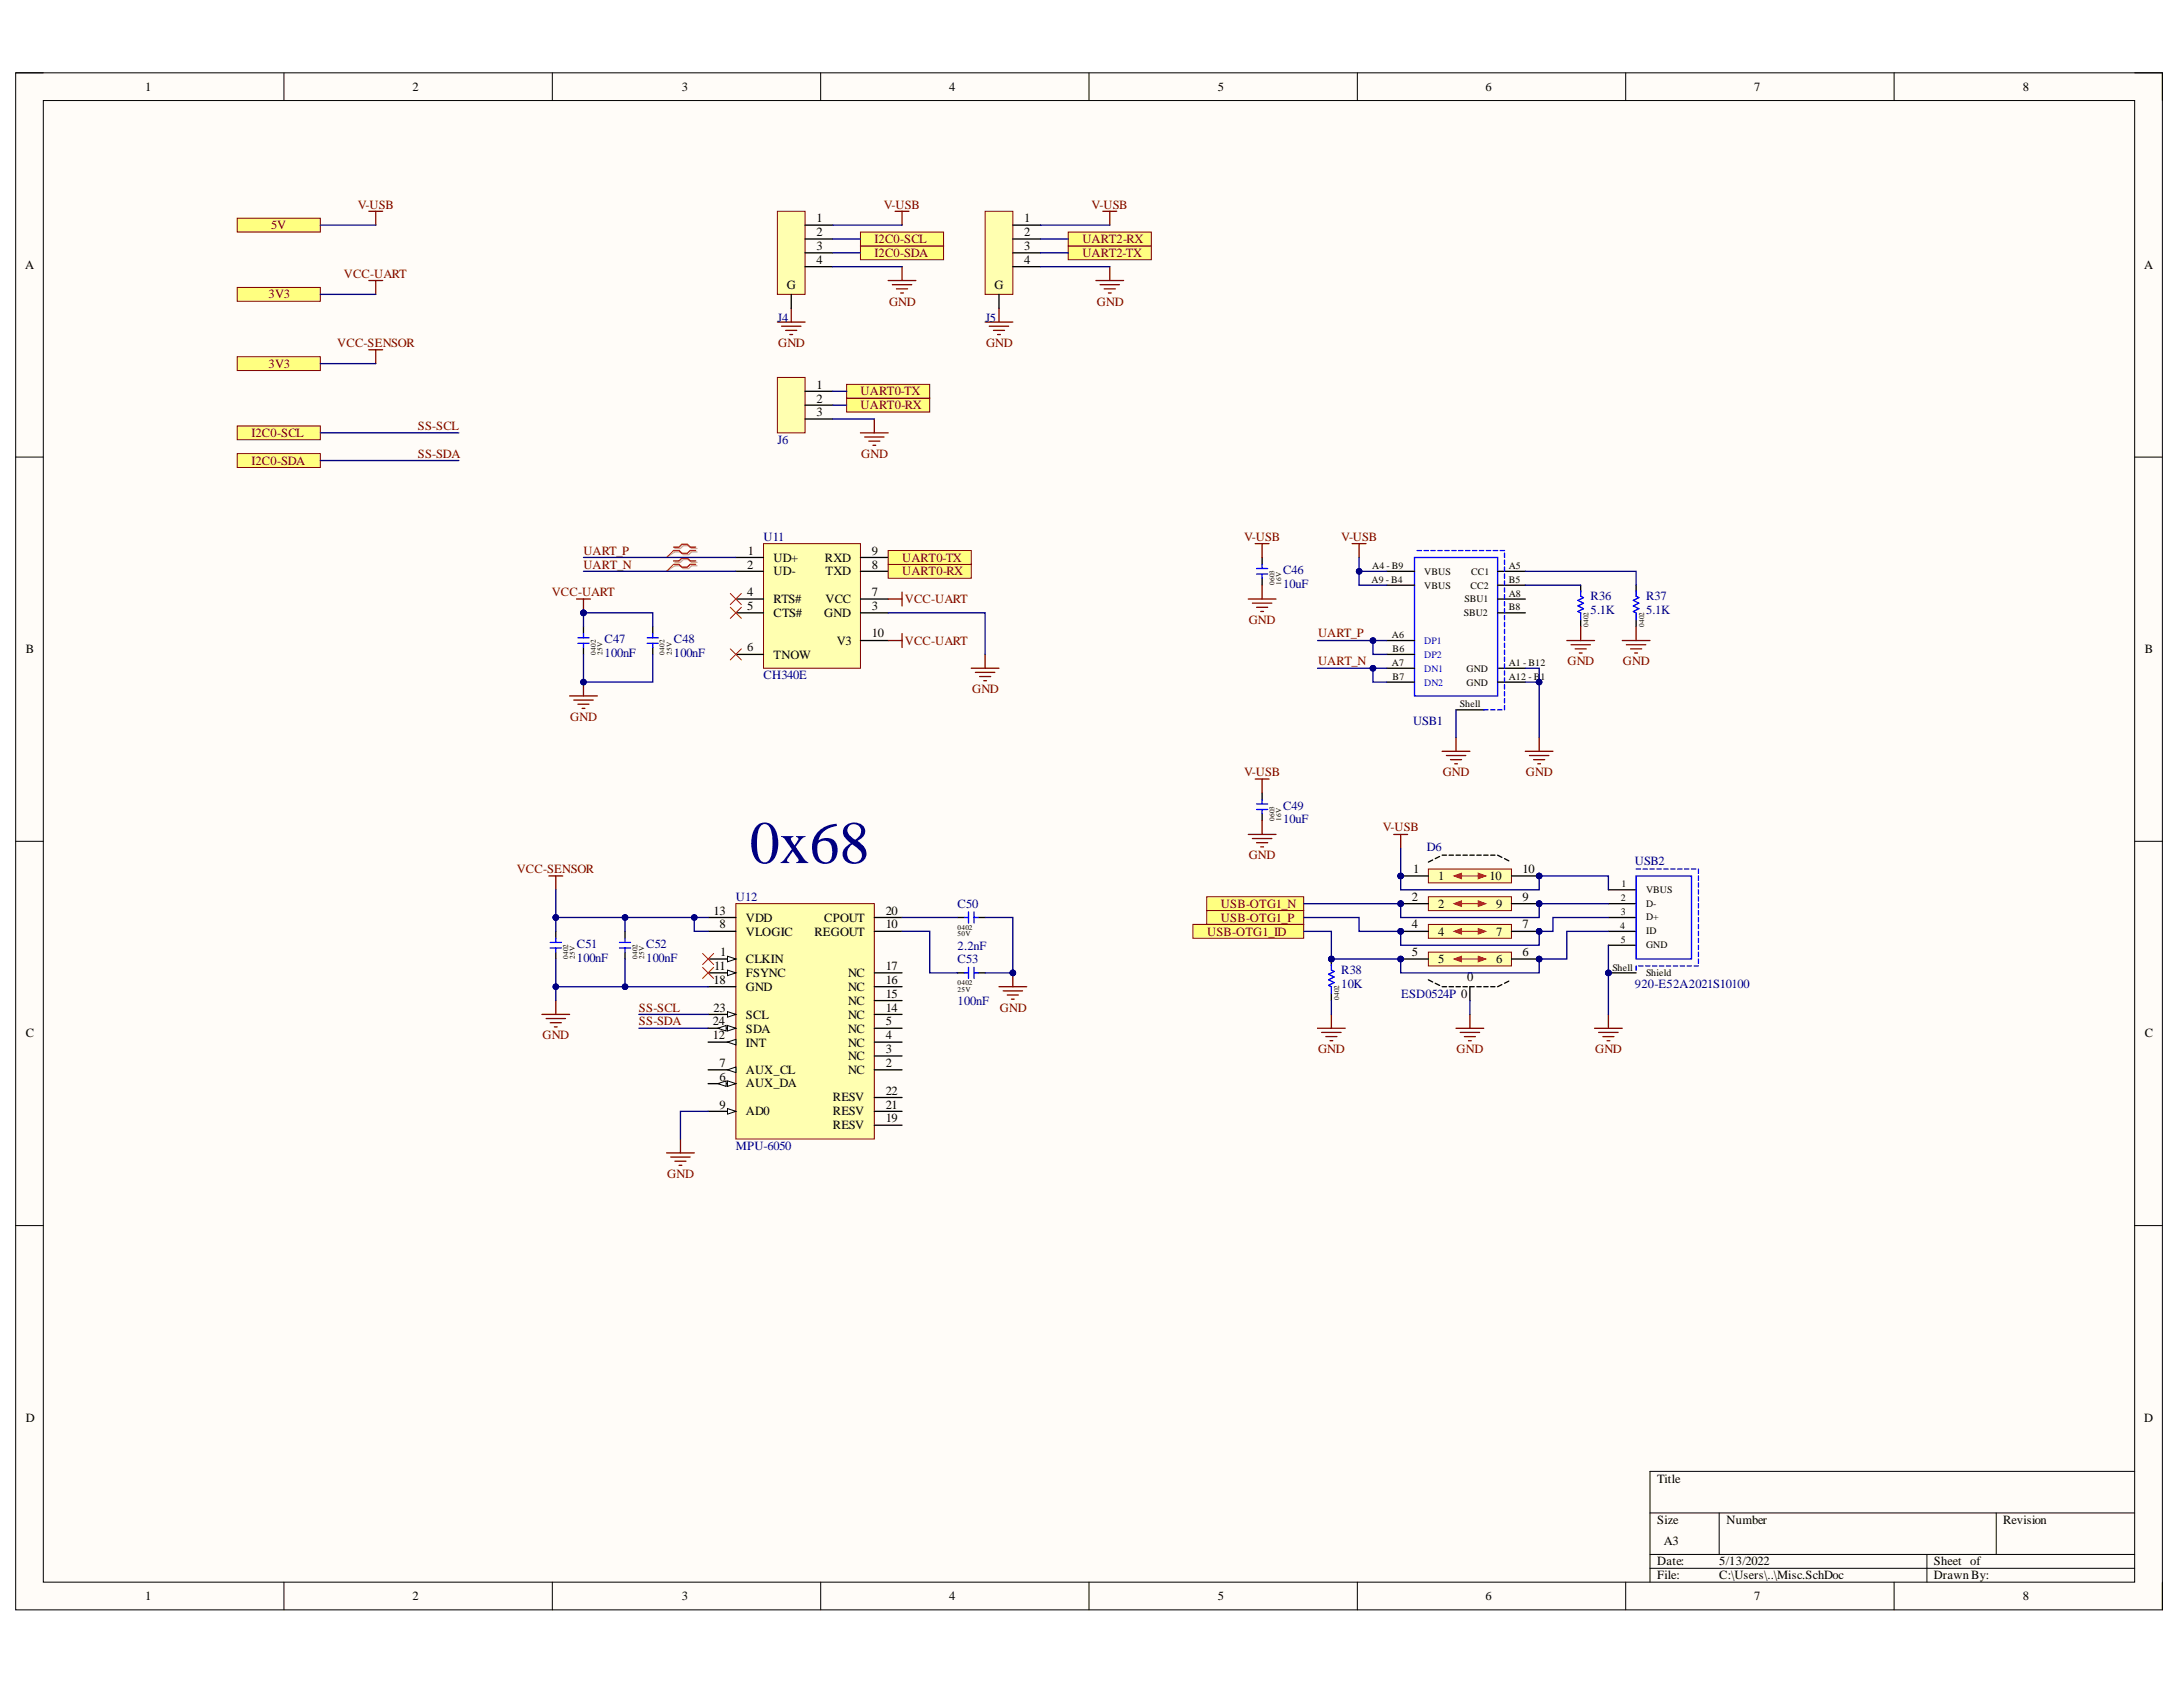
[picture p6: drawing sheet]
<svg xmlns="http://www.w3.org/2000/svg" width="279mm" height="216mm" viewBox="0 0 279 216" stroke-linecap="round" stroke-linejoin="round" font-family="sans-serif">
<defs><g id="words">
<text font-size="7.7" fill="#000080" x="96" y="110.5">0x68</text>
<g font-size="1.6">
<text x="18.6" y="11.7">1</text>
<text x="52.8" y="11.7">2</text>
<text x="87.3" y="11.7">3</text>
<text x="121.5" y="11.7">4</text>
<text x="155.9" y="11.7">5</text>
<text x="190.1" y="11.7">6</text>
<text x="224.5" y="11.7">7</text>
<text x="258.9" y="11.7">8</text>
<text x="104.5" y="28.5">1</text>
<text x="131.1" y="28.5">1</text>
<text x="3.2" y="34.5">A</text>
<text x="104.5" y="30.2">2</text>
<text x="104.5" y="32">3</text>
<text x="104.5" y="33.8">4</text>
<text x="131.1" y="30.2">2</text>
<text x="131.1" y="32">3</text>
<text x="131.1" y="33.8">4</text>
<text x="274.4" y="34.5">A</text>
<text x="100.7" y="37">G</text>
<text x="127.3" y="37">G</text>
<text x="104.5" y="49.7">1</text>
<text x="104.5" y="51.5">2</text>
<text x="104.5" y="53.3">3</text>
<text x="95.7" y="71">1</text>
<text x="99" y="71.9">UD+</text>
<text x="105.6" y="71.9">RXD</text>
<text x="111.6" y="71">9</text>
<text x="95.6" y="72.8">2</text>
<text x="95.6" y="76.3">4</text>
<text x="99" y="73.6">UD-</text>
<text x="99" y="77.2">RTS#</text>
<text x="105.7" y="73.6">TXD</text>
<text x="105.7" y="77.2">VCC</text>
<text x="111.6" y="72.8">8</text>
<text x="111.6" y="76.3">7</text>
<text x="3.3" y="83.6">B</text>
<text x="95.6" y="78">5</text>
<text x="95.6" y="83.3">6</text>
<text x="99" y="79">CTS#</text>
<text x="105.5" y="79">GND</text>
<text x="107.1" y="82.5">V3</text>
<text x="111.6" y="78">3</text>
<text x="111.6" y="81.6">10</text>
<text x="274.5" y="83.6">B</text>
<text x="99" y="84.3">TNOW</text>
<text x="180.9" y="111.7">1</text>
<text x="184.1" y="112.7">1</text>
<text x="190.7" y="112.7">10</text>
<text x="194.9" y="111.7">10</text>
<text x="91.3" y="117">13</text>
<text x="92.1" y="118.8">8</text>
<text x="95.5" y="119.7">VLOGIC</text>
<text x="95.5" y="118">VDD</text>
<text x="104.2" y="119.7">REGOUT</text>
<text x="105.5" y="118">CPOUT</text>
<text x="113.4" y="118.8">10</text>
<text x="113.4" y="117">20</text>
<text x="180.7" y="115.3">2</text>
<text x="180.7" y="118.8">4</text>
<text x="184.1" y="116.2">2</text>
<text x="184.1" y="119.7">4</text>
<text x="191.5" y="116.2">9</text>
<text x="191.5" y="119.7">7</text>
<text x="194.9" y="115.3">9</text>
<text x="194.9" y="118.8">7</text>
<text x="91.3" y="125.9">18</text>
<text x="91.4" y="124.1">11</text>
<text x="92.2" y="122.4">1</text>
<text x="95.5" y="123.3">CLKIN</text>
<text x="95.5" y="125.1">FSYNC</text>
<text x="108.5" y="125.1">NC</text>
<text x="113.4" y="125.9">16</text>
<text x="113.4" y="124.1">17</text>
<text x="180.7" y="122.4">5</text>
<text x="184.1" y="123.3">5</text>
<text x="187.8" y="125.6">0</text>
<text x="191.5" y="123.3">6</text>
<text x="194.9" y="122.4">6</text>
<text x="91.2" y="131.2">24</text>
<text x="91.3" y="129.5">23</text>
<text x="95.5" y="126.8">GND</text>
<text x="95.5" y="130.4">SCL</text>
<text x="108.5" y="130.4">NC</text>
<text x="108.5" y="128.6">NC</text>
<text x="108.5" y="126.8">NC</text>
<text x="113.4" y="131.2">5</text>
<text x="113.4" y="129.5">14</text>
<text x="113.4" y="127.7">15</text>
<text x="3.3" y="132.8">C</text>
<text x="91.2" y="133">12</text>
<text x="92.1" y="136.6">7</text>
<text x="95.5" y="137.4">AUX_CL</text>
<text x="95.5" y="133.9">INT</text>
<text x="95.5" y="132.2">SDA</text>
<text x="108.5" y="137.4">NC</text>
<text x="108.5" y="135.6">NC</text>
<text x="108.5" y="133.9">NC</text>
<text x="108.5" y="132.2">NC</text>
<text x="113.4" y="136.6">2</text>
<text x="113.4" y="134.8">3</text>
<text x="113.4" y="133">4</text>
<text x="274.5" y="132.8">C</text>
<text x="92.1" y="138.3">6</text>
<text x="92.1" y="141.9">9</text>
<text x="95.5" y="139.2">AUX_DA</text>
<text x="95.5" y="142.7">AD0</text>
<text x="106.6" y="142.7">RESV</text>
<text x="106.6" y="140.9">RESV</text>
<text x="113.4" y="143.6">19</text>
<text x="113.4" y="141.9">21</text>
<text x="113.4" y="140.1">22</text>
<text x="106.6" y="144.5">RESV</text>
<text x="3.3" y="182">D</text>
<text x="274.4" y="182">D</text>
<text x="212.1" y="189.8">Title</text>
<text x="212.1" y="195">Size</text>
<text x="213" y="197.7">A3</text>
<text x="221" y="195">Number</text>
<text x="256.4" y="195">Revision</text>
<text x="212.1" y="200.3">Date:</text>
<text x="212.1" y="202.1">File:</text>
<text x="220" y="200.3">5/13/2022</text>
<text x="220" y="202.1">C:\Users\..\Misc.SchDoc</text>
<text x="247.5" y="200.3">Sheet of</text>
<text x="247.5" y="202.1">Drawn By:</text>
<text x="18.6" y="204.8">1</text>
<text x="52.8" y="204.8">2</text>
<text x="87.3" y="204.8">3</text>
<text x="121.5" y="204.8">4</text>
<text x="155.9" y="204.8">5</text>
<text x="190.1" y="204.8">6</text>
<text x="224.5" y="204.8">7</text>
<text x="258.9" y="204.8">8</text>
</g>
<g font-size="1.6" fill="#800000">
<text x="34.7" y="29.3">5V</text>
<text x="45.8" y="26.7">V-USB</text>
<text x="113.1" y="26.7">V-USB</text>
<text x="139.7" y="26.7">V-USB</text>
<text x="44" y="35.6">VCC-UART</text>
<text x="111.9" y="32.8">I2C0-SDA</text>
<text x="111.9" y="31.1">I2C0-SCL</text>
<text x="138.5" y="32.8">UART2-TX</text>
<text x="138.5" y="31.1">UART2-RX</text>
<text x="34.4" y="38.2">3V3</text>
<text x="113.8" y="39.1">GND</text>
<text x="140.4" y="39.1">GND</text>
<text x="34.4" y="47">3V3</text>
<text x="43.2" y="44.4">VCC-SENSOR</text>
<text x="99.6" y="44.4">GND</text>
<text x="126.2" y="44.4">GND</text>
<text x="110.2" y="52.4">UART0-RX</text>
<text x="110.2" y="50.6">UART0-TX</text>
<text x="32.2" y="59.5">I2C0-SDA</text>
<text x="32.2" y="55.9">I2C0-SCL</text>
<text x="53.5" y="55.1">SS-SCL</text>
<text x="53.5" y="58.6">SS-SDA</text>
<text x="110.2" y="58.6">GND</text>
<text x="74.7" y="71">UART_P</text>
<text x="115.5" y="71.9">UART0-TX</text>
<text x="159.2" y="69.2">V-USB</text>
<text x="171.6" y="69.2">V-USB</text>
<text x="70.6" y="76.3">VCC-UART</text>
<text x="74.7" y="72.8">UART_N</text>
<text x="115.5" y="73.6">UART0-RX</text>
<text x="115.8" y="77.2">VCC-UART</text>
<text x="115.8" y="82.5">VCC-UART</text>
<text x="159.8" y="79.8">GND</text>
<text x="168.7" y="81.6">UART_P</text>
<text x="124.4" y="88.7">GND</text>
<text x="168.7" y="85.1">UART_N</text>
<text x="200.6" y="85.1">GND</text>
<text x="207.7" y="85.1">GND</text>
<text x="73" y="92.2">GND</text>
<text x="159.2" y="99.3">V-USB</text>
<text x="184.7" y="99.3">GND</text>
<text x="195.3" y="99.3">GND</text>
<text x="177" y="106.4">V-USB</text>
<text x="66.1" y="111.7">VCC-SENSOR</text>
<text x="159.8" y="109.9">GND</text>
<text x="154.5" y="119.7">USB-OTG1_ID</text>
<text x="156.3" y="118">USB-OTG1_P</text>
<text x="156.3" y="116.2">USB-OTG1_N</text>
<text x="81.8" y="129.5">SS-SCL</text>
<text x="81.8" y="131.2">SS-SDA</text>
<text x="128" y="129.5">GND</text>
<text x="69.4" y="133">GND</text>
<text x="168.7" y="134.8">GND</text>
<text x="186.4" y="134.8">GND</text>
<text x="204.2" y="134.8">GND</text>
<text x="85.4" y="150.7">GND</text>
</g>
<g font-size="1.6" fill="#000080">
<text x="99.5" y="41.2">J4</text>
<text x="126.1" y="41.2">J5</text>
<text x="99.5" y="56.8">J6</text>
<text x="97.7" y="69.2">U11</text>
<text x="164.2" y="73.5">C46</text>
<text x="164.2" y="75.2">10uF</text>
<text x="203.6" y="76.8">R36</text>
<text x="210.7" y="76.8">R37</text>
<text x="77.4" y="82.3">C47</text>
<text x="86.2" y="82.3">C48</text>
<text x="203.6" y="78.6">5.1K</text>
<text x="210.7" y="78.6">5.1K</text>
<text x="77.4" y="84.1">100nF</text>
<text x="86.2" y="84.1">100nF</text>
<text x="97.7" y="86.9">CH340E</text>
<text x="180.9" y="92.8">USB1</text>
<text x="164.2" y="103.6">C49</text>
<text x="164.2" y="105.4">10uF</text>
<text x="182.6" y="108.9">D6</text>
<text x="209.2" y="110.7">USB2</text>
<text x="94.2" y="115.3">U12</text>
<text x="122.6" y="116.2">C50</text>
<text x="73.8" y="121.4">C51</text>
<text x="73.8" y="123.1">100nF</text>
<text x="82.7" y="121.4">C52</text>
<text x="82.7" y="123.1">100nF</text>
<text x="122.6" y="123.3">C53</text>
<text x="122.6" y="121.5">2.2nF</text>
<text x="171.6" y="124.6">R38</text>
<text x="122.6" y="128.6">100nF</text>
<text x="171.6" y="126.4">10K</text>
<text x="179.3" y="127.7">ESD0524P 0</text>
<text x="209.2" y="126.4">920-E52A2021S10100</text>
<text x="94.2" y="147.2">MPU-6050</text>
</g>
<g font-size="1.3">
<text x="175.5" y="74.6">A9 - B4</text>
<text x="175.6" y="72.8">A4 - B9</text>
<text x="182.3" y="73.6">VBUS</text>
<text x="182.3" y="75.3">VBUS</text>
<text x="187.4" y="77.1">SBU1</text>
<text x="188.2" y="75.3">CC2</text>
<text x="188.3" y="73.6">CC1</text>
<text x="193.1" y="72.8">A5</text>
<text x="193.1" y="76.3">A8</text>
<text x="193.1" y="74.6">B5</text>
<text x="178.2" y="81.7">A6</text>
<text x="178.2" y="83.4">B6</text>
<text x="187.4" y="78.9">SBU2</text>
<text x="193.1" y="78.1">B8</text>
<text x="178.2" y="85.2">A7</text>
<text x="178.2" y="87">B7</text>
<text x="187.7" y="86">GND</text>
<text x="187.7" y="87.7">GND</text>
<text x="193.1" y="85.2">A1 - B12</text>
<text x="193.1" y="87">A12 - B1</text>
<text x="186.9" y="90.5">Shell</text>
<text x="207.5" y="113.6">1</text>
<text x="207.4" y="118.9">4</text>
<text x="207.5" y="115.4">2</text>
<text x="207.5" y="117.1">3</text>
<text x="210.7" y="114.3">VBUS</text>
<text x="210.7" y="116">D-</text>
<text x="210.7" y="117.8">D+</text>
<text x="210.7" y="119.6">ID</text>
<text x="206.4" y="124.2">Shell</text>
<text x="207.5" y="120.7">5</text>
<text x="210.7" y="121.4">GND</text>
<text x="210.7" y="124.9">Shield</text>
</g>
<g font-size="1.3" fill="#00f">
<text x="182.3" y="82.4">DP1</text>
<text x="182.3" y="86">DN1</text>
<text x="182.3" y="84.2">DP2</text>
<text x="182.3" y="87.7">DN2</text>
</g>
<g font-size=".9">
<text x="163.1" y="74.9" transform="rotate(-90 163.1 74.9)">0603</text>
<text x="164" y="74.9" transform="rotate(-90 164 74.9)">16V</text>
<text x="76.3" y="83.8" transform="rotate(-90 76.3 83.8)">0402</text>
<text x="77.1" y="83.8" transform="rotate(-90 77.1 83.8)">25V</text>
<text x="85.1" y="83.8" transform="rotate(-90 85.1 83.8)">0402</text>
<text x="86" y="83.8" transform="rotate(-90 86 83.8)">25V</text>
<text x="203.3" y="80.2" transform="rotate(-90 203.3 80.2)">0402</text>
<text x="210.4" y="80.2" transform="rotate(-90 210.4 80.2)">0402</text>
<text x="163.1" y="105.1" transform="rotate(-90 163.1 105.1)">0603</text>
<text x="164" y="105.1" transform="rotate(-90 164 105.1)">16V</text>
<text x="122.6" y="119">0402</text>
<text x="122.6" y="119.8">50V</text>
<text x="72.7" y="122.7" transform="rotate(-90 72.7 122.7)">0402</text>
<text x="73.6" y="122.7" transform="rotate(-90 73.6 122.7)">25V</text>
<text x="81.6" y="122.7" transform="rotate(-90 81.6 122.7)">0402</text>
<text x="82.4" y="122.7" transform="rotate(-90 82.4 122.7)">25V</text>
<text x="122.6" y="126.1">0402</text>
<text x="122.6" y="126.9">25V</text>
<text x="171.4" y="128" transform="rotate(-90 171.4 128)">0402</text>
</g>
</g></defs>
<path d="M2 9.3h274.8v196.7h-274.8z" fill-rule="evenodd" fill="#fffcf8"/>
<path d="M2 9.3h274.8v196.7h-274.8z" fill="none" stroke="#000" stroke-width=".13"/>
<path d="M5.5 12.9h267.7v189.6h-267.7z" fill-rule="evenodd" fill="#fffcf8"/>
<g fill="none" stroke="#000" stroke-width=".13">
<path d="M2 9.3h3.5M5.5 12.9h267.7v189.6h-267.7zM36.3 9.3v3.6M70.7 9.3v3.6M105 9.3v3.6M139.4 9.3v3.6M173.7 9.3v3.6M208.1 9.3v3.6M242.4 9.3v3.6M273.2 9.3h3.6v3.6M2 58.5h3.5M273.2 58.5h3.6"/>
<path d="M2 107.7h3.5M273.2 107.7h3.6M2 156.8h3.5M273.2 156.8h3.6M211.2 193.6h62M211.2 198.9h62M220 193.6v5.3M246.6 198.9v3.6M255.5 193.6v5.3M273.2 188.3h-62v14.2M36.3 202.5v3.5M70.7 202.5v3.5"/>
<path d="M105 202.5v3.5M139.4 202.5v3.5M173.7 202.5v3.5M208.1 202.5v3.5M211.2 200.7h62M242.4 202.5v3.5M276.8 202.5v3.5"/>
</g>
<circle cx="205.9" cy="124.5" r=".36" fill="#000080"/>
<circle cx="205.9" cy="124.5" r=".36" fill="none" stroke="#000080" stroke-width=".13"/>
<path d="M205.9 113.9h3.5M205.9 115.6h3.5M205.9 117.4h3.5M205.9 119.2h3.5M205.9 121h3.5M205.9 124.5h3.5" fill="none" stroke="#000" stroke-width=".17"/>
<circle cx="205.9" cy="124.5" r=".36" fill="#000080"/>
<circle cx="205.9" cy="124.5" r=".36" fill="none" stroke="#000080" stroke-width=".13"/>
<g fill="none" stroke="#00f" stroke-width=".17">
<path d="M209.4 112.1h7.1v10.6h-7.1zM209.4 111.2h.6M210.3 111.2h.5M211.2 111.2h.5M212.1 111.2h.5M213 111.2h.5M213.8 111.2h.6M214.7 111.2h.6M215.6 111.2h.6M216.5 111.2h.5M217.4 111.2v.6M217.4 112.1v.6"/>
<path d="M217.4 113v.5M217.4 113.9v.5M217.4 114.8v.5M217.4 115.6v.6M217.4 116.5v.6M217.4 117.4v.6M217.4 118.3v.6M217.4 119.2v.5M209.4 123.6v.6M209.7 123.6h.6M210.6 123.6h.6M211.5 123.6h.6"/>
<path d="M212.4 123.6h.6M213.3 123.6h.5M214.2 123.6h.5M215.1 123.6h.5M215.9 123.6h.6M216.8 123.6h.6M217.4 120.1v.5M217.4 121v.5M217.4 121.9v.5M217.4 122.7v.6"/>
</g>
<path d="M204.1 131.6h3.5M204.6 132.1h2.5M205.1 132.7h1.5M205.7 133.2h.3M205.9 129.8v1.8" fill="none" stroke="#800000" stroke-width=".17"/>
<path d="M97.7 69.6h12.4v15.9h-12.4z" fill-rule="evenodd" fill="#ffffb0"/>
<path d="M97.7 69.6h12.4v15.9h-12.4z" fill="none" stroke="#800000" stroke-width=".13"/>
<path d="M94.2 71.3h3.5M94.2 73.1h3.5M94.2 78.4h3.5M94.2 76.7h3.5M110.1 71.3h3.6M110.1 73.1h3.6M110.1 78.4h3.6M110.1 76.7h3.6M94.2 83.8h3.5M110.1 82h3.6" fill="none" stroke="#000" stroke-width=".17"/>
<path d="M86.4 70.2h.7l.3-.4h.8l.3 .4h.7M86.4 70.6h.7l.3 .4h.8l.3-.4h.7M86.4 72h.7l.3-.4h.8l.3 .4h.7M86.4 72.4h.7l.3 .4h.8l.3-.4h.7" fill="none" stroke="#d0a19e" stroke-width=".17"/>
<path d="M86.4 70.6l-1.1 .7M86.4 72.4l-1.1 .7" fill="none" stroke="#d0a19e" stroke-width=".13"/>
<path d="M86.2 70h.7l.4-.3h.7l.3 .3h.7M86.2 70.5h.7l.4 .3h.7l.3-.3h.7M86.2 71.8h.7l.4-.4h.7l.3 .4h.7M86.2 72.2h.7l.4 .4h.7l.3-.4h.7" fill="none" stroke="#f00" stroke-width=".17"/>
<path d="M86.2 70.5l-.9 .8M86.2 72.2l-.9 .9M93.5 75.9l1.4 1.5M93.5 77.7l1.4 1.4M94.9 75.9l-1.4 1.5M94.9 77.7l-1.4 1.4M93.5 83l1.4 1.5M94.9 83l-1.4 1.5" fill="none" stroke="#f00" stroke-width=".13"/>
<path d="M124.3 85.5h3.6M124.8 86.1h2.5M125.4 86.6h1.4M125.9 87.1h.4M126.1 83.8v1.7" fill="none" stroke="#800000" stroke-width=".17"/>
<path d="M113.7 72.2h10.6v1.8h-10.6z" fill-rule="evenodd" fill="#ffff80"/>
<path d="M113.7 72.2h10.6v1.8h-10.6z" fill="none" stroke="#800000" stroke-width=".13"/>
<path d="M113.7 70.5h10.6v1.7h-10.6z" fill-rule="evenodd" fill="#ffff80"/>
<path d="M113.7 70.5h10.6v1.7h-10.6z" fill="none" stroke="#800000" stroke-width=".13"/>
<path d="M154.4 116.5h12.5v1.8h-12.5z" fill-rule="evenodd" fill="#ffff80"/>
<path d="M154.4 116.5h12.5v1.8h-12.5z" fill="none" stroke="#800000" stroke-width=".13"/>
<path d="M154.4 114.8h12.5v1.7h-12.5z" fill-rule="evenodd" fill="#ffff80"/>
<path d="M154.4 114.8h12.5v1.7h-12.5z" fill="none" stroke="#800000" stroke-width=".13"/>
<path d="M152.7 118.3h14.2v1.8h-14.2z" fill-rule="evenodd" fill="#ffff80"/>
<path d="M152.7 118.3h14.2v1.8h-14.2z" fill="none" stroke="#800000" stroke-width=".13"/>
<circle cx="170.4" cy="122.7" r=".36" fill="#000080"/>
<circle cx="170.4" cy="122.7" r=".36" fill="none" stroke="#000080" stroke-width=".13"/>
<path d="M170.4 122.7v.9" fill="none" stroke="#000" stroke-width=".17"/>
<circle cx="170.4" cy="122.7" r=".36" fill="#000080"/>
<circle cx="170.4" cy="122.7" r=".36" fill="none" stroke="#000080" stroke-width=".13"/>
<path d="M202.3 74.9v.9M202.3 79.3v.9M209.4 74.9v.9M209.4 79.3v.9M170.4 127.2v.9" fill="none" stroke="#000" stroke-width=".17"/>
<path d="M202.3 75.6v.7l.4 .2-.7 .3 .7 .4-.7 .3 .7 .4-.7 .4 .3 .1v.9M209.4 75.6v.7l.4 .2-.8 .3 .8 .4-.8 .3 .8 .4-.8 .4 .4 .1v.9M170.4 123.4v.8l.4 .1-.8 .4 .8 .3-.8 .4 .8 .3-.8 .4 .4 .2v.9" fill="none" stroke="#00f" stroke-width=".17"/>
<g fill="none" stroke="#800000" stroke-width=".17">
<path d="M184.6 96.2h3.5M185.1 96.7h2.5M185.6 97.2h1.5M186.2 97.7h.3M186.4 94.4v1.8M195.2 96.2h3.6M195.8 96.7h2.4M196.3 97.2h1.4M196.8 97.7h.4M197 94.4v1.8M200.5 82h3.6M201.1 82.5h2.5"/>
<path d="M201.6 83h1.4M202.1 83.6h.4M202.3 80.2v1.8M207.6 82h3.6M208.2 82.5h2.4M208.7 83h1.4M209.2 83.6h.4M209.4 80.2v1.8M168.6 131.6h3.6M169.2 132.1h2.4M169.7 132.7h1.4M170.2 133.2h.4"/>
<path d="M170.4 129.8v1.8"/>
</g>
<path d="M30.4 27.9h10.6v1.8h-10.6z" fill-rule="evenodd" fill="#ffff80"/>
<path d="M30.4 27.9h10.6v1.8h-10.6z" fill="none" stroke="#800000" stroke-width=".13"/>
<g fill="none" stroke="#800000" stroke-width=".17">
<path d="M47.2 27h1.8M47.2 35.9h1.8M48.1 27v1.8M48.1 35.9v1.8M159.8 76.7h3.5M160.3 77.2h2.5M160.8 77.7h1.4M161.4 78.3h.3M161.5 74.9v1.8M159.8 106.8h3.5M160.3 107.3h2.5M160.8 107.8h1.4"/>
<path d="M161.4 108.4h.3M161.5 105v1.8"/>
</g>
<path d="M161.5 71.3v.9M161.5 74v.9M161.5 101.5v.9M161.5 104.1v.9" fill="none" stroke="#000" stroke-width=".17"/>
<path d="M160.8 72.8h1.4M160.8 73.5h1.4M161.5 72.2v.6M161.5 73.5v.5M160.8 102.9h1.4M160.8 103.6h1.4M161.5 102.4v.5M161.5 103.6v.5" fill="none" stroke="#00f" stroke-width=".17"/>
<path d="M30.4 36.8h10.6v1.8h-10.6z" fill-rule="evenodd" fill="#ffff80"/>
<path d="M30.4 36.8h10.6v1.8h-10.6z" fill="none" stroke="#800000" stroke-width=".13"/>
<path d="M113.7 76.7h1.8M115.5 75.8v1.7M160.7 69.6h1.7M161.5 69.6v1.7M173.1 69.6h1.7M173.9 69.6v1.7M113.7 82h1.8M115.5 81.1v1.8M160.7 99.7h1.7M161.5 99.7v1.8M178.4 106.8h1.8M179.3 106.8v1.8" fill="none" stroke="#800000" stroke-width=".17"/>
<circle cx="179.3" cy="112.1" r=".35" fill="#000080"/>
<circle cx="179.3" cy="112.1" r=".35" fill="none" stroke="#000080" stroke-width=".13"/>
<circle cx="179.3" cy="115.6" r=".36" fill="#000080"/>
<circle cx="179.3" cy="115.6" r=".36" fill="none" stroke="#000080" stroke-width=".13"/>
<circle cx="179.3" cy="122.7" r=".35" fill="#000080"/>
<circle cx="179.3" cy="122.7" r=".35" fill="none" stroke="#000080" stroke-width=".13"/>
<circle cx="179.3" cy="119.2" r=".35" fill="#000080"/>
<circle cx="179.3" cy="119.2" r=".35" fill="none" stroke="#000080" stroke-width=".13"/>
<circle cx="197" cy="112.1" r=".35" fill="#000080"/>
<circle cx="197" cy="112.1" r=".35" fill="none" stroke="#000080" stroke-width=".13"/>
<circle cx="197" cy="115.6" r=".36" fill="#000080"/>
<circle cx="197" cy="115.6" r=".36" fill="none" stroke="#000080" stroke-width=".13"/>
<circle cx="197" cy="119.2" r=".35" fill="#000080"/>
<circle cx="197" cy="119.2" r=".35" fill="none" stroke="#000080" stroke-width=".13"/>
<circle cx="197" cy="122.7" r=".35" fill="#000080"/>
<circle cx="197" cy="122.7" r=".35" fill="none" stroke="#000080" stroke-width=".13"/>
<path d="M182.8 121.9h10.7v1.7h-10.7z" fill-rule="evenodd" fill="#ffffb0"/>
<path d="M182.8 121.9h10.7v1.7h-10.7z" fill="none" stroke="#800000" stroke-width=".13"/>
<path d="M182.8 118.3h10.7v1.8h-10.7z" fill-rule="evenodd" fill="#ffffb0"/>
<path d="M182.8 118.3h10.7v1.8h-10.7z" fill="none" stroke="#800000" stroke-width=".13"/>
<path d="M182.8 114.8h10.7v1.7h-10.7z" fill-rule="evenodd" fill="#ffffb0"/>
<path d="M182.8 114.8h10.7v1.7h-10.7z" fill="none" stroke="#800000" stroke-width=".13"/>
<path d="M182.8 111.2h10.7v1.8h-10.7z" fill-rule="evenodd" fill="#ffffb0"/>
<path d="M182.8 111.2h10.7v1.8h-10.7z" fill="none" stroke="#800000" stroke-width=".13"/>
<path d="M179.3 112.1h3.5" fill="none" stroke="#000" stroke-width=".17"/>
<circle cx="179.3" cy="112.1" r=".35" fill="#000080"/>
<circle cx="179.3" cy="112.1" r=".35" fill="none" stroke="#000080" stroke-width=".13"/>
<path d="M179.3 115.6h3.5" fill="none" stroke="#000" stroke-width=".17"/>
<circle cx="179.3" cy="115.6" r=".36" fill="#000080"/>
<circle cx="179.3" cy="115.6" r=".36" fill="none" stroke="#000080" stroke-width=".13"/>
<path d="M179.3 122.7h3.5" fill="none" stroke="#000" stroke-width=".17"/>
<circle cx="179.3" cy="122.7" r=".35" fill="#000080"/>
<circle cx="179.3" cy="122.7" r=".35" fill="none" stroke="#000080" stroke-width=".13"/>
<path d="M179.3 119.2h3.5" fill="none" stroke="#000" stroke-width=".17"/>
<circle cx="179.3" cy="119.2" r=".35" fill="#000080"/>
<circle cx="179.3" cy="119.2" r=".35" fill="none" stroke="#000080" stroke-width=".13"/>
<path d="M188.1 126.3v1.8" fill="none" stroke="#000" stroke-width=".17"/>
<path d="M186.4 112.1h3.5" fill="none" stroke="#f00" stroke-width=".13"/>
<path d="M186.1 112.1l1-.3v.7z" fill="#f00"/>
<path d="M186.1 112.1l1-.3v.7z" fill="none" stroke="#f00" stroke-width=".13"/>
<path d="M189.2 111.8l1 .3-1 .4z" fill="#f00"/>
<path d="M186.4 115.6h3.5M189.2 111.8l1 .3-1 .4z" fill="none" stroke="#f00" stroke-width=".13"/>
<path d="M186.1 115.6l1-.3v.7z" fill="#f00"/>
<path d="M186.1 115.6l1-.3v.7z" fill="none" stroke="#f00" stroke-width=".13"/>
<path d="M189.2 115.3l1 .3-1 .4z" fill="#f00"/>
<path d="M186.4 119.2h3.5M189.2 115.3l1 .3-1 .4z" fill="none" stroke="#f00" stroke-width=".13"/>
<path d="M186.1 119.2l1-.4v.7z" fill="#f00"/>
<path d="M186.1 119.2l1-.4v.7z" fill="none" stroke="#f00" stroke-width=".13"/>
<path d="M189.2 118.8l1 .4-1 .3z" fill="#f00"/>
<path d="M189.2 118.8l1 .4-1 .3zM186.4 122.7h3.5" fill="none" stroke="#f00" stroke-width=".13"/>
<path d="M186.1 122.7l1-.3v.7z" fill="#f00"/>
<path d="M186.1 122.7l1-.3v.7z" fill="none" stroke="#f00" stroke-width=".13"/>
<path d="M189.2 122.4l1 .3-1 .4z" fill="#f00"/>
<path d="M189.2 122.4l1 .3-1 .4z" fill="none" stroke="#f00" stroke-width=".13"/>
<path d="M193.5 112.1h3.5" fill="none" stroke="#000" stroke-width=".17"/>
<circle cx="197" cy="112.1" r=".35" fill="#000080"/>
<circle cx="197" cy="112.1" r=".35" fill="none" stroke="#000080" stroke-width=".13"/>
<path d="M193.5 115.6h3.5" fill="none" stroke="#000" stroke-width=".17"/>
<circle cx="197" cy="115.6" r=".36" fill="#000080"/>
<circle cx="197" cy="115.6" r=".36" fill="none" stroke="#000080" stroke-width=".13"/>
<path d="M193.5 119.2h3.5" fill="none" stroke="#000" stroke-width=".17"/>
<circle cx="197" cy="119.2" r=".35" fill="#000080"/>
<circle cx="197" cy="119.2" r=".35" fill="none" stroke="#000080" stroke-width=".13"/>
<path d="M193.5 122.7h3.5" fill="none" stroke="#000" stroke-width=".17"/>
<circle cx="197" cy="122.7" r=".35" fill="#000080"/>
<circle cx="197" cy="122.7" r=".35" fill="none" stroke="#000080" stroke-width=".13"/>
<g fill="none" stroke="#000" stroke-width=".17">
<path d="M183.4 110.1l-.6 .2M184.3 109.6l-.6 .3M184.6 109.4h.5M185.5 109.4h.5M186.4 109.4h.5M187.2 109.4h.6M188.1 109.4h.6M189 109.4h.6M189.9 109.4h.6M190.8 109.4h.5M191.7 109.4l.5 .3M192.6 109.9l.5 .3"/>
<path d="M182.8 125.4l.6 .3M183.7 125.8l.6 .3M184.6 126.3h.5M185.5 126.3h.5M186.4 126.3h.5M187.2 126.3h.6M188.1 126.3h.6M189 126.3h.6M189.9 126.3h.6M190.8 126.3h.5M192.2 126l-.5 .3M193.1 125.6l-.5 .2"/>
</g>
<path d="M186.4 131.6h3.5M186.9 132.1h2.5M187.4 132.7h1.4M187.9 133.2h.4M188.1 129.8v1.8" fill="none" stroke="#800000" stroke-width=".17"/>
<path d="M99.5 48.3h3.5v7.1h-3.5z" fill-rule="evenodd" fill="#ffffb0"/>
<path d="M99.5 48.3h3.5v7.1h-3.5z" fill="none" stroke="#800000" stroke-width=".13"/>
<path d="M103 50.1h3.6M103 51.9h3.6M103 53.6h3.6" fill="none" stroke="#000" stroke-width=".17"/>
<path d="M108.4 51h10.6v1.7h-10.6z" fill-rule="evenodd" fill="#ffff80"/>
<path d="M108.4 51h10.6v1.7h-10.6z" fill="none" stroke="#800000" stroke-width=".13"/>
<path d="M108.4 49.2h10.6v1.8h-10.6z" fill-rule="evenodd" fill="#ffff80"/>
<path d="M108.4 49.2h10.6v1.8h-10.6z" fill="none" stroke="#800000" stroke-width=".13"/>
<path d="M110.1 55.4h3.6M110.7 55.9h2.4M111.2 56.5h1.4M111.7 57h.4M111.9 53.6v1.8" fill="none" stroke="#800000" stroke-width=".17"/>
<path d="M94.2 115.6h17.7v30.2h-17.7z" fill-rule="evenodd" fill="#ffffb0"/>
<path d="M94.2 115.6h17.7v30.2h-17.7z" fill="none" stroke="#800000" stroke-width=".13"/>
<path d="M90.6 122.7h3.6" fill="none" stroke="#000" stroke-width=".17"/>
<path d="M93.1 122.4l1.1 .3-1.1 .4z" fill="#f8fcff"/>
<path d="M93.1 122.4l1.1 .3-1.1 .4z" fill="none" stroke="#000" stroke-width=".13"/>
<path d="M90.6 138.7h3.6M111.9 136.9h3.6M111.9 135.1h3.6M111.9 133.4h3.6M111.9 131.6h3.6" fill="none" stroke="#000" stroke-width=".17"/>
<path d="M93.1 138.3l1.1 .4-1.1 .3z" fill="#f8fcff"/>
<path d="M93.1 138.3l1.1 .4-1.1 .3z" fill="none" stroke="#000" stroke-width=".13"/>
<path d="M91.9 138.7l1-.4v.7z" fill="#f8fcff"/>
<path d="M91.9 138.7l1-.4v.7z" fill="none" stroke="#000" stroke-width=".13"/>
<path d="M90.6 136.9h3.6" fill="none" stroke="#000" stroke-width=".17"/>
<path d="M93.1 136.9l1.1-.3v.7z" fill="#f8fcff"/>
<path d="M93.1 136.9l1.1-.3v.7z" fill="none" stroke="#000" stroke-width=".13"/>
<path d="M90.6 119.2h3.6M90.6 142.2h3.6" fill="none" stroke="#000" stroke-width=".17"/>
<path d="M93.1 141.9l1.1 .3-1.1 .4z" fill="#f8fcff"/>
<path d="M93.1 141.9l1.1 .3-1.1 .4z" fill="none" stroke="#000" stroke-width=".13"/>
<path d="M111.9 119.2h3.6M90.6 124.5h3.6" fill="none" stroke="#000" stroke-width=".17"/>
<path d="M93.1 124.2l1.1 .3-1.1 .4z" fill="#f8fcff"/>
<path d="M93.1 124.2l1.1 .3-1.1 .4z" fill="none" stroke="#000" stroke-width=".13"/>
<path d="M90.6 133.4h3.6" fill="none" stroke="#000" stroke-width=".17"/>
<path d="M93.1 133.4l1.1-.4v.7z" fill="#f8fcff"/>
<path d="M93.1 133.4l1.1-.4v.7z" fill="none" stroke="#000" stroke-width=".13"/>
<path d="M90.6 117.4h3.6M111.9 117.4h3.6M90.6 129.8h3.6M90.6 126.3h3.6M111.9 129.8h3.6M111.9 128.1h3.6M111.9 126.3h3.6M111.9 124.5h3.6M111.9 144h3.6M111.9 142.2h3.6M111.9 140.5h3.6" fill="none" stroke="#000" stroke-width=".17"/>
<path d="M93.1 129.5l1.1 .3-1.1 .4z" fill="#f8fcff"/>
<path d="M93.1 129.5l1.1 .3-1.1 .4z" fill="none" stroke="#000" stroke-width=".13"/>
<path d="M90.6 131.6h3.6" fill="none" stroke="#000" stroke-width=".17"/>
<path d="M93.1 131.2l1.1 .4-1.1 .3z" fill="#f8fcff"/>
<path d="M93.1 131.2l1.1 .4-1.1 .3z" fill="none" stroke="#000" stroke-width=".13"/>
<path d="M91.9 131.6l1-.4v.7z" fill="#f8fcff"/>
<path d="M91.9 131.6l1-.4v.7z" fill="none" stroke="#000" stroke-width=".13"/>
<path d="M71.1 119.2v.9M71.1 121.9v.8" fill="none" stroke="#000" stroke-width=".17"/>
<path d="M70.4 120.6h1.4M70.4 121.3h1.4M71.1 120.1v.5M71.1 121.3v.6" fill="none" stroke="#00f" stroke-width=".17"/>
<path d="M69.4 129.8h3.5M69.9 130.4h2.5M70.4 130.9h1.4M71 131.4h.3M71.1 128.1v1.7M127.9 126.3h3.5M128.4 126.8h2.5M128.9 127.3h1.4M129.5 127.9h.3M129.6 124.5v1.8" fill="none" stroke="#800000" stroke-width=".17"/>
<circle cx="129.6" cy="124.5" r=".35" fill="#000080"/>
<circle cx="129.6" cy="124.5" r=".35" fill="none" stroke="#000080" stroke-width=".13"/>
<path d="M47.2 44.8h1.8M48.1 44.8v1.7M85.3 147.5h3.6M85.8 148.1h2.5M86.4 148.6h1.4M86.9 149.1h.4M87.1 145.8v1.7" fill="none" stroke="#800000" stroke-width=".17"/>
<path d="M89.9 122l1.4 1.4M89.9 123.8l1.4 1.4M91.3 122l-1.4 1.4M91.3 123.8l-1.4 1.4" fill="none" stroke="#f00" stroke-width=".13"/>
<path d="M80 119.2v.9M122.5 117.4h.9M125.2 117.4h.9M80 121.9v.8M122.5 124.5h.9M125.2 124.5h.9" fill="none" stroke="#000" stroke-width=".17"/>
<path d="M123.4 117.4h.6M124 116.7v1.4M124.7 116.7v1.4M124.7 117.4h.5M79.3 120.6h1.4M79.3 121.3h1.4M80 120.1v.5M80 121.3v.6M123.4 124.5h.6M124 123.8v1.4M124.7 123.8v1.4M124.7 124.5h.5" fill="none" stroke="#00f" stroke-width=".17"/>
<path d="M30.4 45.6h10.6v1.8h-10.6z" fill-rule="evenodd" fill="#ffff80"/>
<path d="M30.4 45.6h10.6v1.8h-10.6z" fill="none" stroke="#800000" stroke-width=".13"/>
<path d="M70.2 112.1h1.8M71.1 112.1v1.8" fill="none" stroke="#800000" stroke-width=".17"/>
<path d="M30.4 58.1h10.6v1.7h-10.6z" fill-rule="evenodd" fill="#ffff80"/>
<path d="M30.4 58.1h10.6v1.7h-10.6z" fill="none" stroke="#800000" stroke-width=".13"/>
<path d="M30.4 54.5h10.6v1.8h-10.6z" fill-rule="evenodd" fill="#ffff80"/>
<path d="M30.4 54.5h10.6v1.8h-10.6z" fill="none" stroke="#800000" stroke-width=".13"/>
<path d="M114.6 27h1.7M115.5 27v1.8" fill="none" stroke="#800000" stroke-width=".17"/>
<path d="M110.1 31.5h10.7v1.7h-10.7z" fill-rule="evenodd" fill="#ffff80"/>
<path d="M110.1 31.5h10.7v1.7h-10.7z" fill="none" stroke="#800000" stroke-width=".13"/>
<path d="M110.1 29.7h10.7v1.8h-10.7z" fill-rule="evenodd" fill="#ffff80"/>
<path d="M110.1 29.7h10.7v1.8h-10.7z" fill="none" stroke="#800000" stroke-width=".13"/>
<path d="M101.3 39.4v1.8M113.7 35.9h3.5M114.2 36.4h2.5M114.7 37h1.5M115.3 37.5h.3M115.5 34.1v1.8M99.5 41.2h3.5M100 41.7h2.5M100.6 42.3h1.4M101.1 42.8h.3M73.8 76.7h1.8M74.7 76.7v1.7" fill="none" stroke="#800000" stroke-width=".17"/>
<path d="M74.7 80.2v.9M74.7 82.9v.9M83.5 80.2v.9M83.5 82.9v.9" fill="none" stroke="#000" stroke-width=".17"/>
<path d="M74 81.6h1.4M74 82.3h1.4M74.7 81.1v.5M74.7 82.3v.6M82.8 81.6h1.4M82.8 82.3h1.4M83.5 81.1v.5M83.5 82.3v.6" fill="none" stroke="#00f" stroke-width=".17"/>
<circle cx="74.7" cy="78.4" r=".35" fill="#000080"/>
<circle cx="74.7" cy="78.4" r=".35" fill="none" stroke="#000080" stroke-width=".13"/>
<path d="M72.9 89.1h3.6M73.4 89.6h2.5M74 90.1h1.4M74.5 90.7h.4M74.7 87.3v1.8" fill="none" stroke="#800000" stroke-width=".17"/>
<circle cx="74.7" cy="87.3" r=".35" fill="#000080"/>
<circle cx="74.7" cy="87.3" r=".35" fill="none" stroke="#000080" stroke-width=".13"/>
<path d="M99.5 27h3.5v10.7h-3.5z" fill-rule="evenodd" fill="#ffffb0"/>
<path d="M99.5 27h3.5v10.7h-3.5z" fill="none" stroke="#800000" stroke-width=".13"/>
<path d="M101.3 37.7v1.7M103 28.8h3.6M103 30.6h3.6M103 32.4h3.6M103 34.1h3.6" fill="none" stroke="#000" stroke-width=".17"/>
<path d="M127.9 39.4v1.8M140.3 35.9h3.5M140.8 36.4h2.5M141.2 27h1.7M141.3 37h1.4M141.9 37.5h.3M142 27v1.8M142 34.1v1.8M126.1 41.2h3.5M126.6 41.7h2.5M127.2 42.3h1.4M127.7 42.8h.3" fill="none" stroke="#800000" stroke-width=".17"/>
<path d="M126.1 27h3.5v10.7h-3.5z" fill-rule="evenodd" fill="#ffffb0"/>
<path d="M126.1 27h3.5v10.7h-3.5z" fill="none" stroke="#800000" stroke-width=".13"/>
<path d="M127.9 37.7v1.7M129.6 28.8h3.6M129.6 30.6h3.6M129.6 32.4h3.6M129.6 34.1h3.6" fill="none" stroke="#000" stroke-width=".17"/>
<path d="M136.7 31.5h10.7v1.7h-10.7z" fill-rule="evenodd" fill="#ffff80"/>
<path d="M136.7 31.5h10.7v1.7h-10.7z" fill="none" stroke="#800000" stroke-width=".13"/>
<path d="M136.7 29.7h10.7v1.8h-10.7z" fill-rule="evenodd" fill="#ffff80"/>
<path d="M136.7 29.7h10.7v1.8h-10.7z" fill="none" stroke="#800000" stroke-width=".13"/>
<g fill="none" stroke="#000" stroke-width=".17">
<path d="M177.5 73.1h3.5M177.5 74.9h3.5M191.7 73.1h3.5M191.7 76.7h3.5M191.7 74.9h3.5M191.7 78.4h3.5M177.5 85.5h3.5M177.5 82h3.5M177.5 87.3h3.5M177.5 83.8h3.5M186.4 90.8h3.5M191.7 85.5h3.5"/>
<path d="M191.7 87.3h3.5"/>
</g>
<g fill="none" stroke="#00f" stroke-width=".17">
<path d="M181 71.3h10.7v17.8h-10.7zM181.4 70.5h.5M182.3 70.5h.5M183.1 70.5h.6M184 70.5h.6M184.9 70.5h.6M185.8 70.5h.6M186.7 70.5h.5M187.6 70.5h.5M188.5 70.5h.5M189.4 70.5h.5M190.2 70.5h.6"/>
<path d="M191.1 70.5h.6M192 70.5h.6M192.6 70.8v.5M192.6 71.7v.5M192.6 72.6v.5M192.6 73.4v.6M192.6 74.3v.6M192.6 75.2v.6M192.6 76.1v.6M192.6 77v.5M192.6 77.9v.5M192.6 78.8v.5"/>
<path d="M192.6 79.7v.5M189.9 90.8h.6M190.8 90.8h.5M191.7 90.8h.5M192.6 80.5v.6M192.6 81.4v.6M192.6 82.3v.6M192.6 83.2v.6M192.6 84.1v.5M192.6 85v.5M192.6 85.9v.5M192.6 86.7v.6"/>
<path d="M192.6 87.6v.6M192.6 88.5v.6M192.6 89.4v.6M192.6 90.3v.5"/>
</g>
<path d="M205.9 121v8.8" fill="none" stroke="#000080" stroke-width=".17"/>
<circle cx="205.9" cy="124.5" r=".36" fill="#000080"/>
<circle cx="205.9" cy="124.5" r=".36" fill="none" stroke="#000080" stroke-width=".13"/>
<path d="M74.7 71.3h19.5M74.7 73.1h19.5M113.7 78.4h12.4v5.4M173.9 73.1h3.6M173.9 74.9h3.6" fill="none" stroke="#000080" stroke-width=".17"/>
<circle cx="174" cy="73.1" r=".35" fill="#000080"/>
<circle cx="174" cy="73.1" r=".35" fill="none" stroke="#000080" stroke-width=".13"/>
<path d="M168.6 82h7.1v1.8h1.8" fill="none" stroke="#000080" stroke-width=".17"/>
<circle cx="175.7" cy="82" r=".36" fill="#000080"/>
<circle cx="175.7" cy="82" r=".36" fill="none" stroke="#000080" stroke-width=".13"/>
<path d="M175.7 82h1.8" fill="none" stroke="#000080" stroke-width=".17"/>
<circle cx="175.7" cy="82" r=".36" fill="#000080"/>
<circle cx="175.7" cy="82" r=".36" fill="none" stroke="#000080" stroke-width=".13"/>
<path d="M168.6 85.5h7.1v1.8h1.8" fill="none" stroke="#000080" stroke-width=".17"/>
<circle cx="175.7" cy="85.5" r=".36" fill="#000080"/>
<circle cx="175.7" cy="85.5" r=".36" fill="none" stroke="#000080" stroke-width=".13"/>
<path d="M175.7 85.5h1.8" fill="none" stroke="#000080" stroke-width=".17"/>
<circle cx="175.7" cy="85.5" r=".36" fill="#000080"/>
<circle cx="175.7" cy="85.5" r=".36" fill="none" stroke="#000080" stroke-width=".13"/>
<path d="M195.2 85.5h1.8M195.2 87.3h1.8" fill="none" stroke="#000080" stroke-width=".17"/>
<circle cx="197" cy="87.3" r=".35" fill="#000080"/>
<circle cx="197" cy="87.3" r=".35" fill="none" stroke="#000080" stroke-width=".13"/>
<path d="M173.9 71.3v3.6M195.2 73.1h14.2v1.8M195.2 74.9h7.1M186.4 90.8v3.6" fill="none" stroke="#000080" stroke-width=".17"/>
<circle cx="174" cy="73.1" r=".35" fill="#000080"/>
<circle cx="174" cy="73.1" r=".35" fill="none" stroke="#000080" stroke-width=".13"/>
<path d="M41 28.8h7.1M41 37.7h7.1M179.3 108.6v5.3h17.7v-1.8h8.9v1.8" fill="none" stroke="#000080" stroke-width=".17"/>
<circle cx="179.3" cy="112.1" r=".35" fill="#000080"/>
<circle cx="179.3" cy="112.1" r=".35" fill="none" stroke="#000080" stroke-width=".13"/>
<circle cx="197" cy="112.1" r=".35" fill="#000080"/>
<circle cx="197" cy="112.1" r=".35" fill="none" stroke="#000080" stroke-width=".13"/>
<path d="M166.9 115.6h12.4v1.8h17.7v-1.8h8.9" fill="none" stroke="#000080" stroke-width=".17"/>
<circle cx="179.3" cy="115.6" r=".36" fill="#000080"/>
<circle cx="179.3" cy="115.6" r=".36" fill="none" stroke="#000080" stroke-width=".13"/>
<circle cx="197" cy="115.6" r=".36" fill="#000080"/>
<circle cx="197" cy="115.6" r=".36" fill="none" stroke="#000080" stroke-width=".13"/>
<path d="M166.9 117.4h7v1.8h5.4v1.8h17.7v-1.8h1.8v-1.8h7.1" fill="none" stroke="#000080" stroke-width=".17"/>
<circle cx="179.3" cy="119.2" r=".35" fill="#000080"/>
<circle cx="179.3" cy="119.2" r=".35" fill="none" stroke="#000080" stroke-width=".13"/>
<circle cx="197" cy="119.2" r=".35" fill="#000080"/>
<circle cx="197" cy="119.2" r=".35" fill="none" stroke="#000080" stroke-width=".13"/>
<path d="M166.9 119.2h3.5v3.5h8.9v1.8h17.7v-1.8h3.5v-3.5h5.4" fill="none" stroke="#000080" stroke-width=".17"/>
<circle cx="170.4" cy="122.7" r=".36" fill="#000080"/>
<circle cx="170.4" cy="122.7" r=".36" fill="none" stroke="#000080" stroke-width=".13"/>
<circle cx="179.3" cy="122.7" r=".35" fill="#000080"/>
<circle cx="179.3" cy="122.7" r=".35" fill="none" stroke="#000080" stroke-width=".13"/>
<circle cx="197" cy="122.7" r=".35" fill="#000080"/>
<circle cx="197" cy="122.7" r=".35" fill="none" stroke="#000080" stroke-width=".13"/>
<path d="M106.6 53.6h5.3M106.6 51.9h1.8M106.6 50.1h1.8M126.1 124.5h3.5M170.4 128.1v1.7M188.1 128.1v1.7" fill="none" stroke="#000080" stroke-width=".17"/>
<circle cx="129.6" cy="124.5" r=".35" fill="#000080"/>
<circle cx="129.6" cy="124.5" r=".35" fill="none" stroke="#000080" stroke-width=".13"/>
<path d="M126.1 117.4h3.5v7.1" fill="none" stroke="#000080" stroke-width=".17"/>
<circle cx="129.6" cy="124.5" r=".35" fill="#000080"/>
<circle cx="129.6" cy="124.5" r=".35" fill="none" stroke="#000080" stroke-width=".13"/>
<path d="M71.1 113.9v3.5M115.5 119.2h3.5v5.3h3.5M115.5 117.4h7M81.8 129.8h8.8M81.8 131.6h8.8M90.6 142.2h-3.5v3.6" fill="none" stroke="#000080" stroke-width=".17"/>
<circle cx="71.1" cy="117.4" r=".35" fill="#000080"/>
<circle cx="71.1" cy="117.4" r=".35" fill="none" stroke="#000080" stroke-width=".13"/>
<path d="M88.9 117.4v1.8h1.7" fill="none" stroke="#000080" stroke-width=".17"/>
<circle cx="88.9" cy="117.4" r=".35" fill="#000080"/>
<circle cx="88.9" cy="117.4" r=".35" fill="none" stroke="#000080" stroke-width=".13"/>
<path d="M80 122.7v3.6" fill="none" stroke="#000080" stroke-width=".17"/>
<circle cx="80" cy="126.3" r=".35" fill="#000080"/>
<circle cx="80" cy="126.3" r=".35" fill="none" stroke="#000080" stroke-width=".13"/>
<path d="M80 117.4v1.8" fill="none" stroke="#000080" stroke-width=".17"/>
<circle cx="80" cy="117.4" r=".35" fill="#000080"/>
<circle cx="80" cy="117.4" r=".35" fill="none" stroke="#000080" stroke-width=".13"/>
<path d="M71.1 122.7v3.6" fill="none" stroke="#000080" stroke-width=".17"/>
<circle cx="71.1" cy="126.3" r=".35" fill="#000080"/>
<circle cx="71.1" cy="126.3" r=".35" fill="none" stroke="#000080" stroke-width=".13"/>
<path d="M71.1 117.4v1.8" fill="none" stroke="#000080" stroke-width=".17"/>
<circle cx="71.1" cy="117.4" r=".35" fill="#000080"/>
<circle cx="71.1" cy="117.4" r=".35" fill="none" stroke="#000080" stroke-width=".13"/>
<path d="M90.6 126.3h-19.5v1.8" fill="none" stroke="#000080" stroke-width=".17"/>
<circle cx="71.1" cy="126.3" r=".35" fill="#000080"/>
<circle cx="71.1" cy="126.3" r=".35" fill="none" stroke="#000080" stroke-width=".13"/>
<circle cx="80" cy="126.3" r=".35" fill="#000080"/>
<circle cx="80" cy="126.3" r=".35" fill="none" stroke="#000080" stroke-width=".13"/>
<path d="M71.1 117.4h19.5" fill="none" stroke="#000080" stroke-width=".17"/>
<circle cx="71.1" cy="117.4" r=".35" fill="#000080"/>
<circle cx="71.1" cy="117.4" r=".35" fill="none" stroke="#000080" stroke-width=".13"/>
<circle cx="80" cy="117.4" r=".35" fill="#000080"/>
<circle cx="80" cy="117.4" r=".35" fill="none" stroke="#000080" stroke-width=".13"/>
<circle cx="88.9" cy="117.4" r=".35" fill="#000080"/>
<circle cx="88.9" cy="117.4" r=".35" fill="none" stroke="#000080" stroke-width=".13"/>
<path d="M106.6 28.8h8.9M106.6 34.1h8.9M106.6 32.4h3.5M106.6 30.6h3.5M41 46.5h7.1M41 58.9h17.7M41 55.4h17.7M74.7 78.4h8.8v1.8" fill="none" stroke="#000080" stroke-width=".17"/>
<circle cx="74.7" cy="78.4" r=".35" fill="#000080"/>
<circle cx="74.7" cy="78.4" r=".35" fill="none" stroke="#000080" stroke-width=".13"/>
<path d="M74.7 83.8v3.5h8.8v-3.5" fill="none" stroke="#000080" stroke-width=".17"/>
<circle cx="74.7" cy="87.3" r=".35" fill="#000080"/>
<circle cx="74.7" cy="87.3" r=".35" fill="none" stroke="#000080" stroke-width=".13"/>
<path d="M74.7 78.4v1.8" fill="none" stroke="#000080" stroke-width=".17"/>
<circle cx="74.7" cy="78.4" r=".35" fill="#000080"/>
<circle cx="74.7" cy="78.4" r=".35" fill="none" stroke="#000080" stroke-width=".13"/>
<path d="M133.2 28.8h8.8M133.2 34.1h8.8M133.2 32.4h3.5M133.2 30.6h3.5M197 85.5v8.9" fill="none" stroke="#000080" stroke-width=".17"/>
<circle cx="197" cy="87.3" r=".35" fill="#000080"/>
<circle cx="197" cy="87.3" r=".35" fill="none" stroke="#000080" stroke-width=".13"/>
<use href="#words"/>
</svg>
